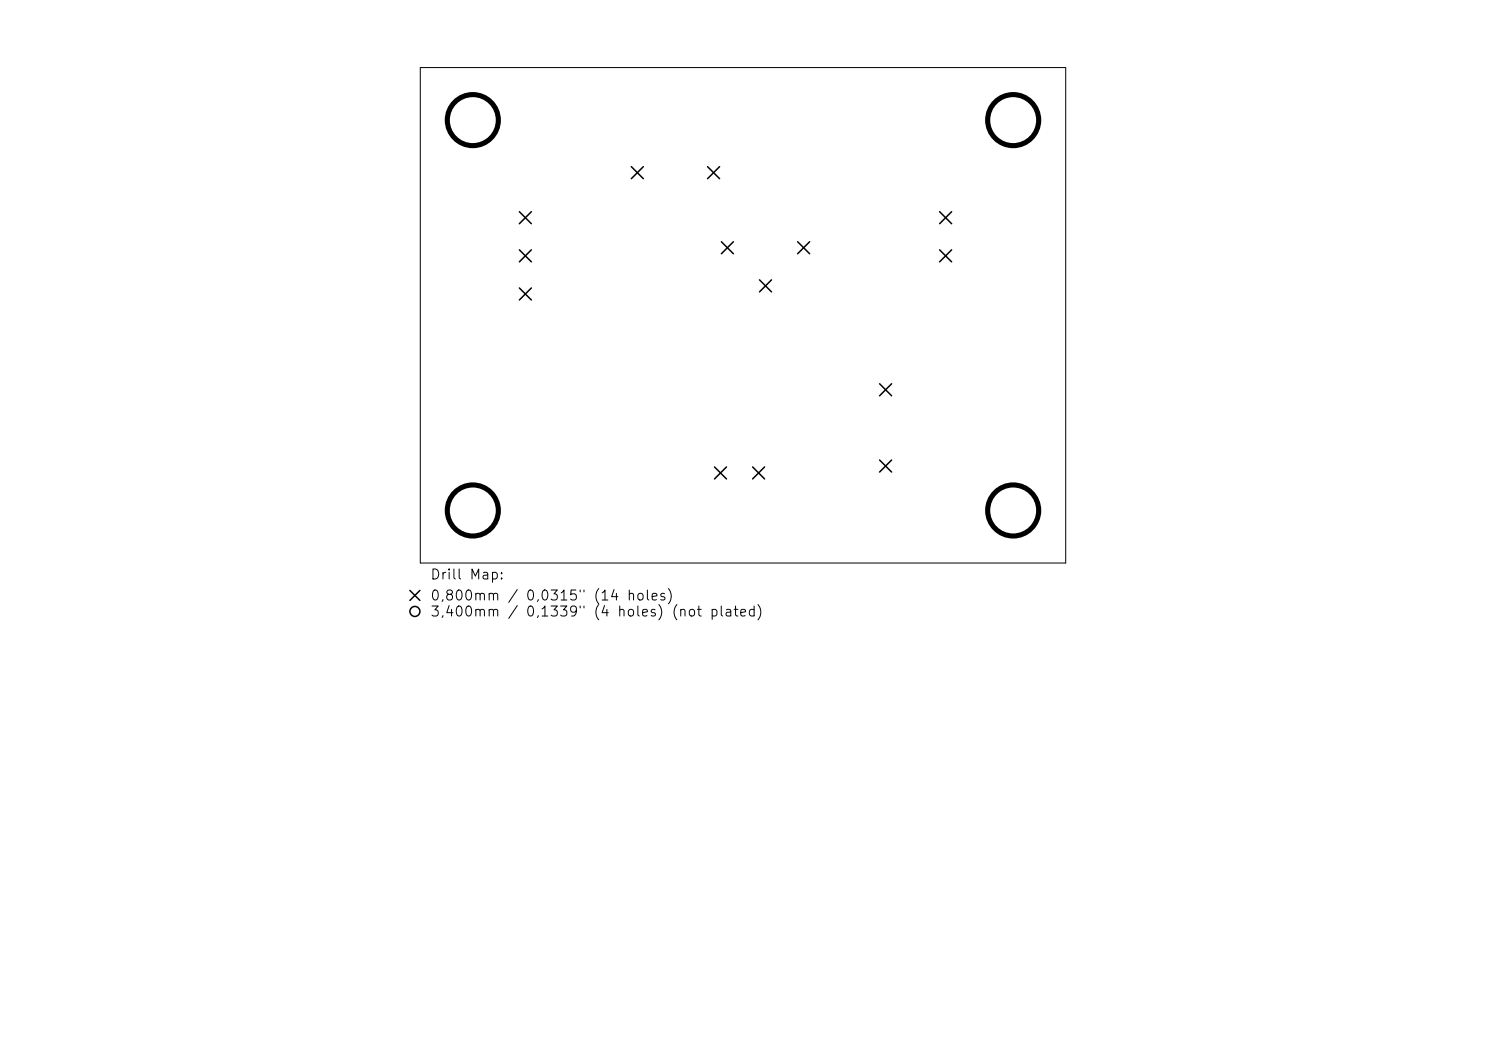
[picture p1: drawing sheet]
<svg xmlns="http://www.w3.org/2000/svg" width="297mm" height="210mm" viewBox="0 0 297 210" stroke-linecap="round" stroke-linejoin="round" font-family="sans-serif">
<defs><g id="words">
<g font-size="2">
<text x="85.9" y="116.3">Drill Map:</text>
<text x="85.9" y="120.5">0,800mm / 0,0315&quot; (14 holes)</text>
<text x="85.9" y="123.7">3,400mm / 0,1339&quot; (4 holes) (not plated)</text>
</g>
</g></defs>
<path d="M84 13.5h129v99h-129z" fill="none" stroke="#000" stroke-width=".2"/>
<g fill="none" stroke="#000" stroke-width=".3">
<path d="M126.2 33.3l2.4 2.4M128.6 33.3l-2.4 2.4M141.4 33.3l2.4 2.4M143.8 33.3l-2.4 2.4M103.8 42.3l2.4 2.4M103.8 49.9l2.4 2.4M103.8 57.5l2.4 2.4M106.2 42.3l-2.4 2.4M106.2 49.9l-2.4 2.4M106.2 57.5l-2.4 2.4M144.2 48.3l2.4 2.4M146.6 48.3l-2.4 2.4"/>
<path d="M151.8 55.9l2.4 2.4M154.2 55.9l-2.4 2.4M159.4 48.3l2.4 2.4M161.8 48.3l-2.4 2.4M187.8 42.3l2.4 2.4M187.8 49.9l2.4 2.4M190.2 42.3l-2.4 2.4M190.2 49.9l-2.4 2.4M175.8 76.7l2.4 2.4M178.2 76.7l-2.4 2.4M142.8 93.3l2.4 2.4M145.2 93.3l-2.4 2.4"/>
<path d="M150.4 93.3l2.4 2.4M152.8 93.3l-2.4 2.4M175.8 91.9l2.4 2.4M178.2 91.9l-2.4 2.4M81.9 118l2 2M83.9 118l-2 2"/>
<circle cx="82.9" cy="122.2" r="1"/>
</g>
<g fill="none" stroke="#000" stroke-width="1">
<circle cx="94.5" cy="24" r="5.1"/>
<circle cx="202.5" cy="24" r="5.1"/>
<circle cx="94.5" cy="102" r="5.1"/>
<circle cx="202.5" cy="102" r="5.1"/>
</g>
<use href="#words"/>
</svg>
